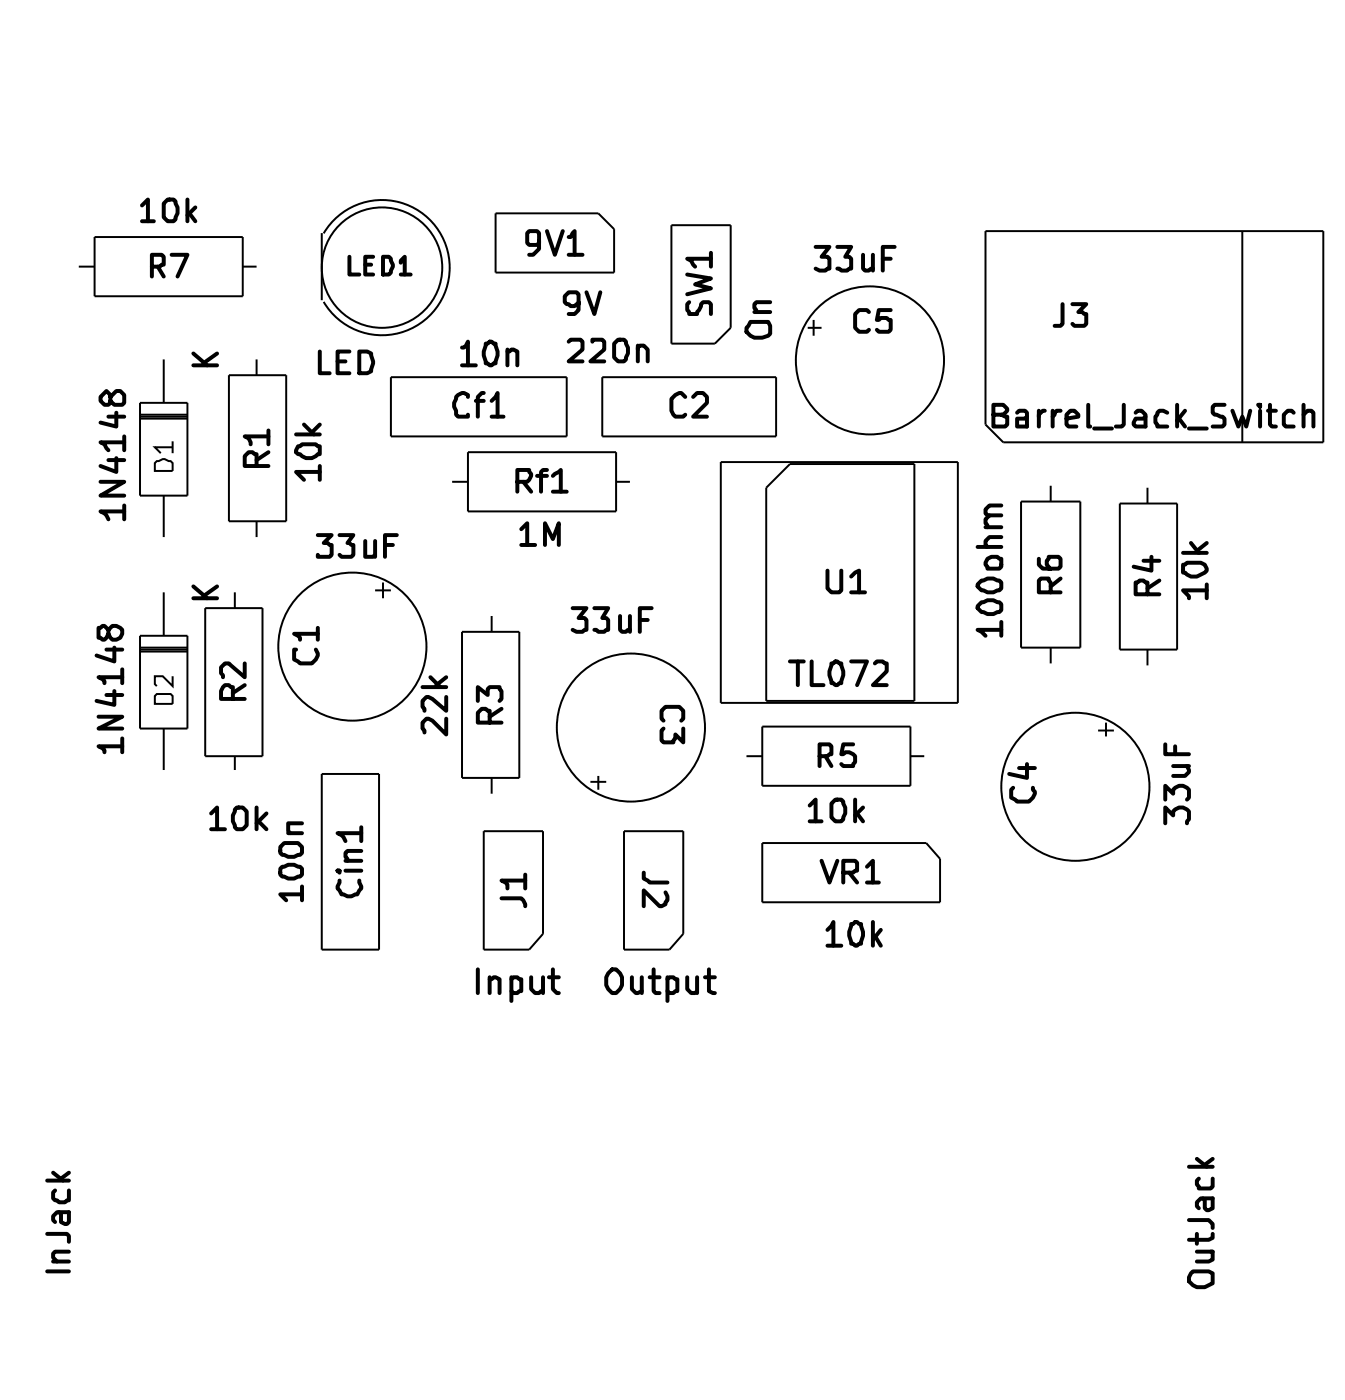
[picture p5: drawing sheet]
<svg xmlns="http://www.w3.org/2000/svg" width="58mm" height="60mm" viewBox="0 0 58 60" stroke-linecap="round" stroke-linejoin="round" font-family="sans-serif">
<g fill="none" stroke="#000" stroke-width=".17">
<path d="M4.6 17.9h.7M4.6 19.7h.7M4.7 17l.3-.2h.2l.1 .1v.4l-.1 .1h-.3l-.2-.2v-.3l-.1-.1-.3 .2v.2l.2 .2h.1l.1-.2M5 19.6v.6l-.7-.2M5 17.7v.6l-.7-.2M5.3 19h-1l.3 .3M5.3 18.7v.6M6.1 8.8l.2-.2v.9M6.1 9.5h.5M6.5 11.4h.5v-.4l-.1-.1h-.4v1M6.8 11.4l.2 .5M7 8.7l.2-.1h.2h.1l.1 .6-.2 .3h-.2l-.2-.2z"/>
<path d="M7.4 10.9h.6l-.4 1M8 8.6v.9M8.1 9.2l.3 .3M8.3 15.7h1M8.3 15.2l.6 .5M8.4 8.9l-.4 .3M9.3 15.2l-.6 .4M11 20v-.5l-.3-.1-.2 .2v.4h1M11.5 18.7h-1l.2 .1v.3M11.5 19.4l-.5 .3M11.5 18.5v.6M12.7 18.6h1"/>
<path d="M12.8 19.1h.1h.6h.2v.4a.63 .63 0 0 1-1-.2zM13 18.2l.5 .4M13.7 15.1v.9h.4M13.7 20v.6M13.7 18.2l-.3 .3M14.5 15.5h.3M15 15.1h-.5v.9h.5M15 11v.8h.4M15.4 15.1l.5 .1 .1 .4-.1 .3-.2 .1h-.3zM15.7 11.4h.2M16 11h-.3v.8h.3M16.4 11h.3l.1 .1v.3l-.1 .4h-.3z"/>
<path d="M17.2 11.3l.1-.3v.8M17.2 11.8h.4M19.8 14.9l.3-.2v1M19.8 15.7h.6M20.1 17v-.1a.43 .43 0 0 0-.6 .2 .43 .43 0 0 0 0 .5l.1 .3h.5v-.1M20.4 17.2h.3M20.7 16.9l-.2 .1v.9M20.8 14.7h.2a.53 .53 0 0 1 .2 .9l-.1 .1a.58 .58 0 0 1-.3-1zM21.1 17.2l.2-.3v1M21.1 17.9h.5M21.7 15.1l.2-.1 .3 .1v.6M21.7 15v.7"/>
<path d="M23.1 10.3l-.1 .2h-.3l-.1-.1v-.4l.1-.1h.3l.1 .1v.7l-.2 .2h-.2M23.4 9.9l.4 1 .3-1M24.4 14.7l.1-.1h.4l.1 .1v.3l-.6 .5h.6M24.4 10.2l.2-.3v1M24.4 10.9h.6M24.8 13l-.3 .1-.3-.1v-.3l.2-.2h.3l.1 .1v.7l-.2 .2h-.2M25.1 12.5l.4 1 .2-1M25.4 14.7v-.1h.4l.1 .1v.3l-.6 .5h.6M26.3 14.7l.2-.1h.2l.1 .1 .1 .5-.2 .3h-.2l-.2-.2zM27.3 15l.1-.2h.2l.2 .2v.5M27.3 14.8v.7M29.4 17l-.3-.1-.3 .2v.5l.1 .2v.1h.4l.1-.1"/>
<path d="M29.5 11.8l1 .1-.7 .3 .7 .2-1 .2M29.5 13v.5h.4l.2-.5h.3h.1v.5M29.7 17l.2-.1h.2l.2 .1v.3l-.6 .6h.6M30.5 11.1h-1l.3 .3M30.5 10.8v.6M32.2 13.8h.7l.1 .5a.7 .7 0 0 1-1-.1v-.1zM32.3 13.4h.7M33 13h-.6h-.1l.1 .4M35 10.6h.6l-.4 .4h.3l.1 .1v.4a.48 .48 0 0 1-.6 0M35.9 10.6h.6l-.3 .4 .3 .1v.4l-.2 .1-.4-.1M37 10.9v.6l.1 .1 .3-.1M37.2 13.4v-.1h-.4l-.1 .2v.6l.1 .1h.4v-.1"/>
<path d="M37.4 10.9v.7M37.8 11.1h.4M38.2 13.3h-.5l-.1 .4 .2-.1 .4 .1v.4l-.1 .1h-.4l-.1-.1M38.3 10.6h-.5v1M42.6 17.8h.4l.2-.2-.2-.2h-.4v.9h.5l.1-.1v-.3l-.3-.1M43.6 17.7l.1-.1h.2l.1 .1v.6h-.4v-.3h.3l.1-.1M44.5 17.6v.7M44.8 17.6l-.3 .3M45.1 17.6v.7M45.5 17.6h-.2l-.2 .3M45.5 13v.9v.1h-.3M45.7 18l.5-.1-.2-.3h-.1l-.2 .2v.4l.1 .1h.3"/>
<path d="M46 13h.6l-.4 .4 .4 .1v.4l-.1 .1h-.5v-.1M46.6 17.4v.9h.1M46.9 18.4h.8M48.2 17.4v.8l-.1 .1h-.3M48.7 17.7l.2-.1 .2 .2v.5h-.4l-.1-.1 .1-.2h.3l.1-.1M50 17.7l-.3-.1-.2 .3 .1 .4h.4M50.5 17.4v.9M50.5 18l.3 .3M50.8 17.6l-.3 .4M51 18.4h.7M52.5 17.4h-.4h-.1v.3l.1 .1 .4 .2v.2l-.1 .1h-.4M52.8 17.6l.3 .7 .1-.4 .2 .4 .2-.7"/>
<path d="M54 17.4h-.1h.1M54 17.6v.7M54.3 17.6h.4M54.4 17.4v.8l.3 .1M55.4 17.7l-.2-.1-.2 .2v.4l.1 .1h.3M55.9 17.8l.1-.2 .3 .1v.6M55.9 17.4v.9M4.2 30.7h1l-1 .5h1M4.3 20.7h1l-1 .6h1M4.6 29.8h.6M4.6 27.9h.6M4.6 27l.2-.2h.2l.2 .2a.34 .34 0 0 1-.4 .4l-.2-.2v-.2l-.1-.2-.3 .1v.5h.3l.1-.2"/>
<path d="M4.9 29.6v.6l-.8-.1M4.9 27.8v.6l-.8-.3M5.2 32h-1l.3 .3M5.2 29h-1l.3 .3M5.2 28.7v.6M5.2 31.7v.6M5.3 21.9h-1l.3 .4M5.3 21.7v.6M8.3 25.7h1M8.3 25.2l.6 .5M9 34.9l.3-.3v1M9 35.6h.6"/>
<path d="M9.3 25.2l-.6 .4M10 30v-.5l-.4-.1-.1 .2v.4h1M10.1 34.7l.1-.1h.2l.2 .2v.6l-.2 .2h-.2l-.1-.1-.1-.3zM10.5 28.5v.5l-.7-.5h-.2l-.1 .1 .1 .4M10.5 29.4l-.5 .3M11 34.6v1M11.1 35.2l.3 .4M11.4 34.9l-.4 .4M12 37.3l.4-.2h.2l.3 .2v.2a.59 .59 0 0 1-.9-.1zM12 36.3l.2-.1h.6l.1 .1v.3a.59 .59 0 0 1-.9-.1zM12.4 35.7h.5M12.7 27.9h-.1v.4l.3 .2h.5l.2-.4-.1-.2"/>
<path d="M12.9 38.4h-.9l.3 .2M12.9 35.3h-.5v.4M12.9 38v.6M13.6 27.2h-1l.3 .2M13.6 23h.6l-.3 .3 .3 .1v.4l-.1 .1h-.5v-.1M13.6 26.9v.5M13.7 20.2h-1l.3 .4M14.5 37.3l.1 .1-.1-.1h.1M14.6 37.8a.47 .47 0 0 0 .1 .6 .47 .47 0 0 0 .7-.2l.1-.1-.1-.3M14.6 23h.5l-.2 .3 .2 .1v.4v.1h-.5v-.1M14.8 37.3h.7M14.8 36.9h.7"/>
<path d="M15.5 36.5h-.6l-.1 .1 .1 .3M15.5 35.7h-1l.3 .4M15.5 35.5v.6M15.7 23.2v.7h.3l.1-.1M16.1 23.2v.7M16.5 23.4h.3M17 23h-.5v.9M18.1 29.5h1M18.4 29l.5 .5M19.1 30.8v.7l-.7-.7-.3 .2 .1 .4M19.1 29.9v.6l-.7-.6-.3 .2 .1 .4M19.1 29l-.4 .4"/>
<path d="M20.5 30.1v-.6l.4 .3v-.2l.1-.1h.4l.1 .1v.4l-.1 .1M21 31v-.5l-.4-.1-.1 .2v.4h1M21.5 38.5h.8l.2 .4M21.5 30.4l-.5 .3M22.2 20.7h.4l.2-.3-.1-.2h-.5v.9M22.3 22.7l.3-.3v1M22.3 23.4h.6M22.4 20.7l.4 .4M22.5 37.8h-1l.2 .1v.2M22.5 37.5v.6M23 20.4h.4M23.4 23.4v-1l.3 .7 .3-.7v1"/>
<path d="M23.4 20.2h-.2v.9M23.7 20.4l.3-.2v.9M23.7 21.1h.6M24.5 26.1h.6l-.3 .4h.3v.1v.4a.48 .48 0 0 1-.6 0M25.5 26.1h.6l-.3 .4 .3 .1v.4l-.2 .1-.4-.1M26.6 26.4v.6l.1 .1 .3-.1M27 26.4v.7M27.4 26.6h.4M27.6 37.4v.3l.2 .2h.8M27.9 26.1h-.5v1M28.4 30.9v-.1v-.3l.1-.2h.6l.2 .2v.3l-.1 .1M28.4 31.2v.1v.5h.5v-.3l.4 .3v-.6"/>
<path d="M28.5 38.3a.39 .39 0 0 1-.2 .6l-.7-.7v.7M33.9 28.4h.5M34.2 28.4v1M34.7 34.6l.3-.3v.9M34.7 35.2h.5M34.8 28.4v1h.5M35.1 32.4l.5-.1v-.3v-.1h-.5v1M35.2 36.9l.4 1 .3-1M35.4 32.4l.2 .5M35.5 24.5v.7l.1 .2h.4l.1-.1v-.8M35.5 39.9l.2-.4v1.1M35.6 28.5l.2-.1a.53 .53 0 0 1 .2 .9l-.1 .1a.58 .58 0 0 1-.3-.9z"/>
<path d="M35.8 34.3h.3l.1 .3v.3l-.1 .3h-.3l-.2-.1v-.6zM36.1 37.4l.6-.1v-.3v-.1h-.6v1M36.4 37.4l.3 .5M36.5 24.7l.3-.2v.9M36.5 28.4h.7l-.5 1M36.5 39.6l.2-.1a.53 .53 0 0 1 .1 1l-.1 .1a.58 .58 0 0 1-.2-1zM36.5 25.4h.6M36.6 31.9h-.5v.4a.4 .4 0 0 1 .6 .1l-.1 .5h-.5v-.1M36.7 34.3v.9M36.7 34.9l.3 .3M37 34.6l-.3 .4M37.2 37.2l.2-.3v1"/>
<path d="M37.2 37.9h.5M37.4 39.5v1.1M37.5 28.5l.1-.1 .4 .1v.3l-.6 .6h.6M37.8 39.9l-.4 .4M41.9 26l.2-.2 .5-.1 .3 .2v.3a.63 .63 0 0 1-1-.2zM41.9 25.1l.2-.2 .5-.1 .3 .2v.2a.63 .63 0 0 1-1-.1zM41.9 23.5h1M42.2 22.6h.7M42.3 24a.48 .48 0 0 1 .6 0v.3l-.1 .1h-.5l-.1-.2zM42.9 27h-1l.3 .3M42.9 23h-.5l-.2 .2 .1 .3M42.9 22.1h-.5l-.2 .2 .1 .3"/>
<path d="M42.9 21.7h-.5l-.2 .2v.1l.2 .1M42.9 26.7v.6M43.4 33.8l-.1 .1v.3l.3 .2h.5l.3-.4-.1-.2M43.7 32.9h.7M44 32.8v.6l-.7-.2M44.5 24v.2l.2 .2h.7l.1-.1v-.3l-.1-.1h-.5v.3l.1 .2M45 25.4l-.1-.6h-.3l-.1 .1v.5h1M45.5 24.8l-.5 .4M49 24.1h.7M49.2 25.5v-.5l-.2-.1-.3 .1v.5h1M49.4 23.9v.6l-.8-.2M49.7 24.9l-.5 .3"/>
<path d="M49.9 35.3v-.7l.4 .4v-.2a.41 .41 0 0 1 .7 0l-.1 .5M49.9 34.3v-.6l.4 .3v-.1a.41 .41 0 0 1 .7 0v.3l-.1 .1M49.9 31.9v.4h1.1M50.3 32.9h.7M50.4 32v.3M50.7 24.2l.2-.1h.6l.1 .1 .1 .3-.4 .2h-.3l-.3-.1zM50.7 23.7h1M50.9 32.9l.1 .2-.2 .2h-.5M51 23.3l.4 .4M51.7 25.3h-1l.3 .4M51.7 25.1v.6M51.7 23.3l-.4 .3"/>
<path d="M2 52.9h.9l.1 .1v.3M2 54.5h1M2 50.6h1M2.3 54.1h.7M2.3 50.3l.4 .3M2.4 51.1h-.1v.3l.2 .2 .5-.1v-.4M2.5 52l.1 .1v.3l.2 .1 .2-.1v-.4h-.6l-.1 .2 .1 .2M3 53.7h-.6l-.1 .2 .1 .2M3 50.3l-.4 .3M20.5 41.6v1M21 42l.2-.1 .2 .1v.6M21 41.9v.7"/>
<path d="M21.9 42l.1-.1 .3 .1v.5l-.1 .1-.3-.1M21.9 41.9v1M22.8 41.9v.5l.1 .2 .4-.1M23.3 41.9v.7M23.5 41.9h.5M23.7 41.6v.8l.3 .2M26.2 41.6h.2a.6 .6 0 0 1 0 1h-.2a.6 .6 0 0 1 0-1zM27.1 41.9v.5l.2 .2 .2-.1M27.5 41.9v.7M27.8 41.9h.5M28 41.6v.9l.3 .1M28.6 42l.1-.1 .3 .1v.5l-.1 .1-.3-.1"/>
<path d="M28.6 41.9v1M29.5 41.9v.5l.1 .2 .3-.1M29.9 41.9v.7M30.2 41.9h.4M30.4 41.6v.9l.2 .1M35.5 40.6h.6M37.5 40.1l.3 .5M51 52.3h.8l.2 .2v.2M51 50h1M51.1 54.5h.7l.2 .1v.4a.66 .66 0 0 1-1 0v-.2zM51.3 53.7h.7M51.3 52.9v.4"/>
<path d="M51.3 49.7l.4 .3M51.4 50.6h-.1l.1 .4h.5l.1-.1v-.3M51.6 51.4l.1 .5 .3-.1v-.4h-.5l-.2 .2 .1 .2M51.9 53.7h.1v.3l-.2 .1h-.5M52 52.9v.2l-.2 .1h-.8M52 49.7l-.4 .3"/>
</g>
<g fill="none" stroke="#000" stroke-width=".08">
<path d="M3.4 11.4h.7M4.1 10.2h6.3v2.5h-6.3zM6 17.3h2v4h-2zM6 18h2M6 17.8h2M6 17.9h2M6.6 19.9l.4-.2 .3 .1 .1 .1v.3h-.8zM7 15.4v1.9M7.4 19.2h-.8l.3 .2M7.4 18.9v.5M9.8 16.1h2.5v6.3h-2.5zM10.4 11.4h.6"/>
<path d="M11 15.4v.7M13.8 10v2.9M13.9 10a2.9 2.9 0 0 1 4.3-.7 2.9 2.9 0 0 1 0 4.4 2.9 2.9 0 0 1-4.3-.8M16.8 16.2h7.5v2.5h-7.5zM20.1 19.4h6.3v2.5h-6.3zM21.2 9.2h4.4l.7 .6v1.9h-5.1zM25.8 16.2h7.5v2.5h-7.5zM28.8 9.7h2.5v4.4l-.7 .6h-1.8zM30.9 19.8h10.2v10.3h-10.2zM34.6 14.1h.6M34.9 13.7v.7M42.2 9.9h14.5v9.1h-13.7l-.8-.8z"/>
<path d="M53.2 9.9v9.1M6 27.9h2M6 27.8h2M6 27.3h2v3.9h-2zM6.6 29.9l.1-.1h.6l.1 .1v.3h-.8zM7 21.3v1.7M7 25.4v1.9M7 31.2v1.8M7.4 29v.4l-.4-.4h-.4v.3l.1 .1M8.8 26.1h2.5v6.3h-2.5zM10.1 25.4v.7M10.1 32.4v.6"/>
<path d="M11 22.4v.6M13.8 33.2h2.4v7.5h-2.4zM16.1 25.3h.7M16.4 25v.7M19.4 20.7h.7M19.8 27.1h2.5v6.3h-2.5zM20.7 35.7h2.6v4.4l-.6 .6h-2zM21.1 26.4v.7M21.1 33.4v.6M25.3 33.5h.7M25.6 33.3v.6M26.4 20.7h.6"/>
<path d="M26.7 35.7h2.6v4.4l-.6 .6h-2zM32 32.4h.7M32.7 36.2h7l.6 .6v1.9h-7.6zM32.7 31.2h6.3v2.5h-6.3zM32.8 20.9l1.1-1h5.3v10.2h-6.4zM39 32.4h.6M43.8 21.5h2.5v6.3h-2.5zM45 20.8v.7M45 27.8v.7M47.1 31.3h.6M47.4 31v.6M48 21.6h2.5v6.3h-2.5z"/>
<path d="M49.2 20.9v.7M49.2 27.9v.6"/>
<circle cx="16.4" cy="11.5" r="2.58"/>
<circle cx="37.3" cy="15.5" r="3.2"/>
<circle cx="15.1" cy="27.7" r="3.2"/>
<circle cx="27" cy="31.2" r="3.2"/>
<circle cx="46.1" cy="33.7" r="3.2"/>
</g>
</svg>
